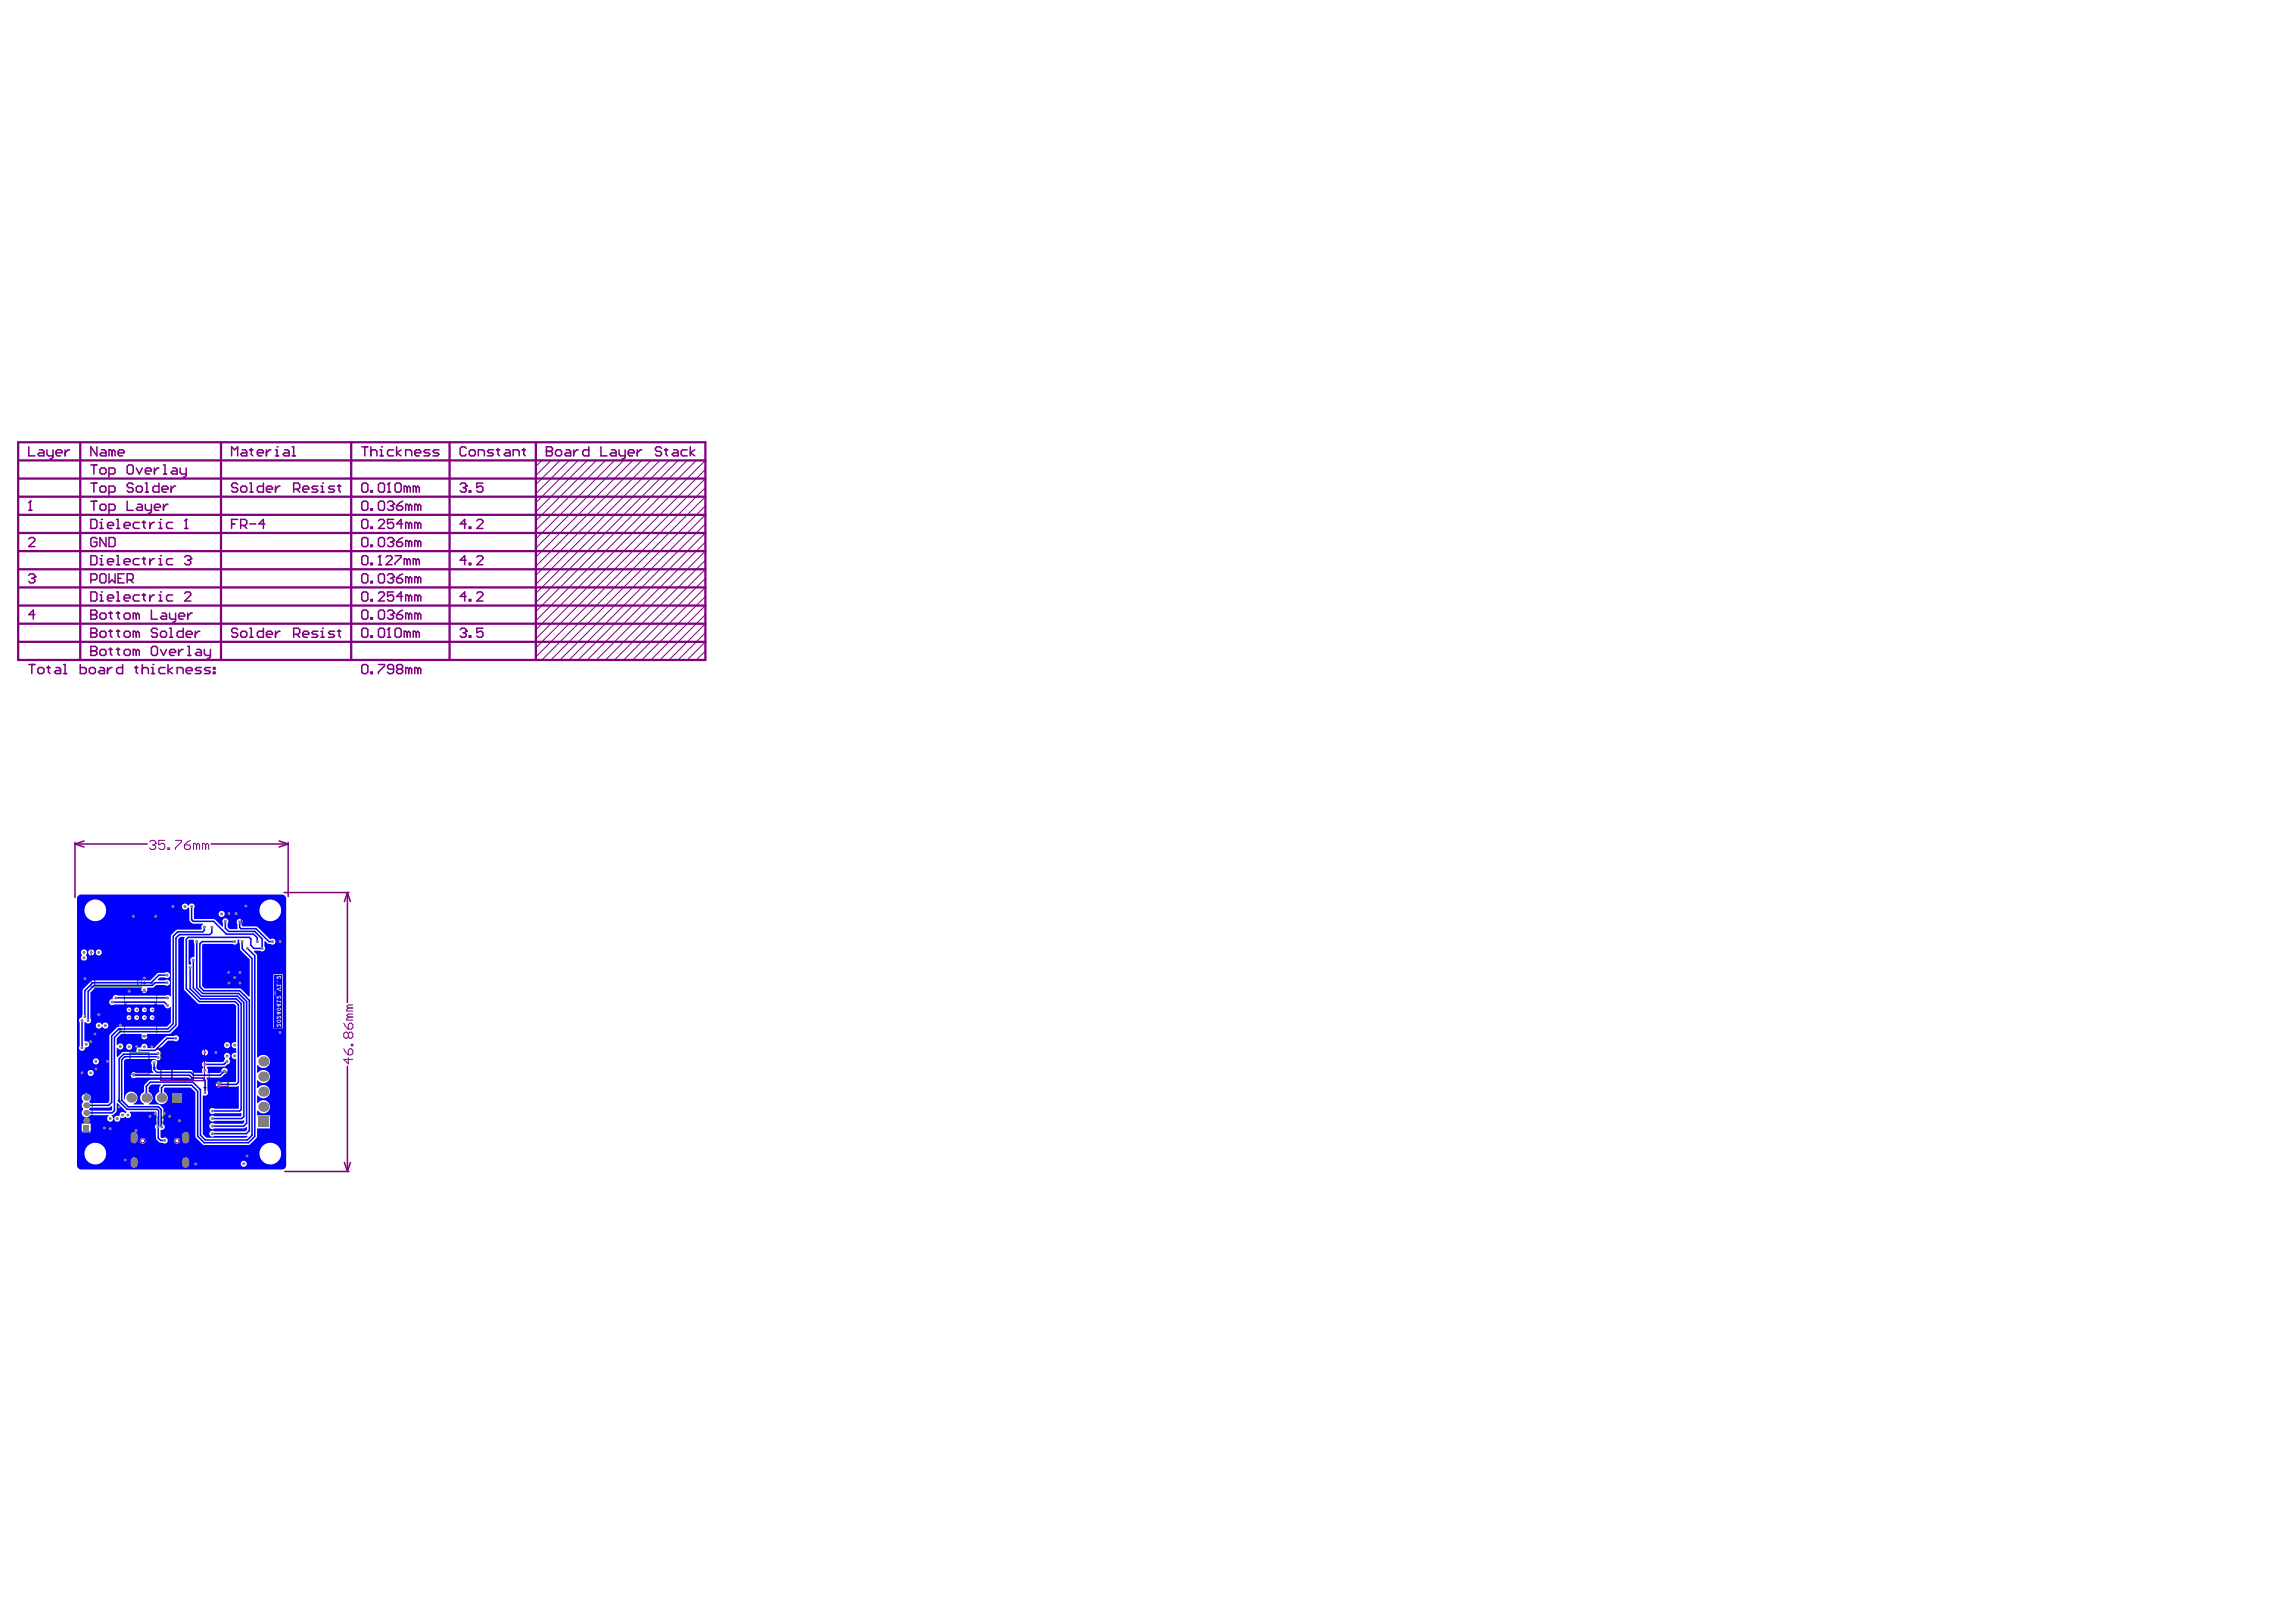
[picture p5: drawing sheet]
<svg xmlns="http://www.w3.org/2000/svg" width="297mm" height="210mm" viewBox="0 0 297 210" stroke-linecap="round" stroke-linejoin="round" font-family="sans-serif">
<path d="M20.8 135.6h5.6v4.3h-5.6z" fill="none" stroke="#000" stroke-width=".13"/>
<g fill="#008000">
<path d="M20.9 145.1h.4v.2h-.4z"/>
<path d="M20.9 144.6h.4v.2h-.4z"/>
<path d="M20 145.1h.4v.2h-.4z"/>
<path d="M20 144.6h.4v.2h-.4z"/>
<path d="M11 145.8h.3v.3h-.3z"/>
<path d="M11 144.8h.3v.4h-.3z"/>
<path d="M11 143.9h.3v.3h-.3z"/>
<path d="M11 142.9h.3v.3h-.3z"/>
<path d="M11 141.9h.3v.3h-.3z"/>
<path d="M22.6 145.4h.2v.4h-.2z"/>
<path d="M23.1 145.4h.2v.4h-.2z"/>
<circle cx="20.9" cy="144.5" r=".05"/>
<circle cx="20" cy="144.5" r=".05"/>
<circle cx="11.9" cy="146.5" r=".05"/>
<circle cx="23.3" cy="145.4" r=".05"/>
</g>
<g fill="none" stroke="#008000" stroke-width=".13">
<path d="M19.4 116.8h.8M19.8 116.4v.8M20.6 118.2h.3M20.8 118.1v.3M28.5 118.9h.3M28.7 118.8v.3M29.5 118.9h.3M29.6 118.7v.3M30.4 118.9h.3M30.5 118.7v.3M31.2 117.4h1.2v2.2h-1.2zM31.4 118.5h.8"/>
<path d="M31.8 118.1v.8M10.4 124.4h1.2v2.1h-1.2zM10.6 125.4h.8M11 125.1v.7M11.6 139.6h.3M11.7 139.4v.3M11.8 122h6.5v5.7h-6.5zM12.6 132h.3M12.6 133.5h.3M12.8 131.8v.3M12.8 133.3v.3M13 137.4h.3"/>
<path d="M13.2 137.2v.3M13.5 133.5h.3M13.6 133.3v.3M15.4 134.8h.3M15.4 133.3h.3M15.6 134.7v.3M15.6 133.2v.3M16.1 128.3h4.2v5.8h-4.2zM16.6 134.8h.3M16.7 134.7v.3M16.8 136.3h2.5v2.7h-2.5zM17.5 134.8h.3"/>
<path d="M17.7 137.6h.7M17.7 134.7v.3M18 137.3v.7M18.5 127.2h.3M18.5 134.8h.3M18.7 127.1v.3M18.7 134.7v.3M19.5 127.2h.3M19.5 134.8h.3M19.6 127.1v.3M19.6 134.7v.3M19.8 138.2h.3"/>
<path d="M19.9 138v.4M27.1 138.7h2.4v2.8h-2.4zM27.1 136.2h.3M27.3 136v.4M28.3 139.7v.8M29.2 136h.3M29.4 135.9v.3M30.2 136h.3M30.4 135.9v.3M10.4 141.6h1.5v4.9h-1.5zM12.7 146h.3M12.9 145.8v.3"/>
<path d="M14.1 145.4h.3M14.3 145.3v.3M15 145.4h.3M15.2 145.2v.3M15.2 149.4h.7M15.3 142.4h.3M15.4 142.3v.3M15.6 149v.8M17 145.1h.8M17.4 144.7v.8M20 144.5h.5v.8h-.5zM20.9 144.5h.5v.8h-.5z"/>
<path d="M22.5 145.4h.8v.4h-.8zM26.4 140.7h.3M26.5 140.6v.3M27.9 140.1h.8M31.8 150.3h.3M32 150.1v.3"/>
<circle cx="19.8" cy="116.8" r=".27"/>
<circle cx="20.8" cy="118.2" r=".1"/>
<circle cx="28.7" cy="118.9" r=".1"/>
<circle cx="29.6" cy="118.9" r=".1"/>
<circle cx="30.6" cy="118.9" r=".1"/>
<circle cx="11.7" cy="139.6" r=".1"/>
<circle cx="12.8" cy="132" r=".1"/>
<circle cx="12.8" cy="133.5" r=".1"/>
<circle cx="13.2" cy="137.4" r=".1"/>
<circle cx="13.6" cy="133.5" r=".1"/>
<circle cx="15.6" cy="134.8" r=".1"/>
<circle cx="15.6" cy="133.3" r=".1"/>
<circle cx="16.7" cy="134.8" r=".1"/>
<circle cx="17.7" cy="134.8" r=".1"/>
<circle cx="18" cy="137.6" r=".27"/>
<circle cx="18.7" cy="127.2" r=".1"/>
<circle cx="18.7" cy="134.8" r=".1"/>
<circle cx="19.6" cy="127.2" r=".1"/>
<circle cx="19.6" cy="134.8" r=".1"/>
<circle cx="19.9" cy="138.2" r=".1"/>
<circle cx="27.3" cy="136.2" r=".1"/>
<circle cx="29.4" cy="136" r=".1"/>
<circle cx="30.4" cy="136" r=".1"/>
<circle cx="12.9" cy="146" r=".1"/>
<circle cx="14.3" cy="145.4" r=".1"/>
<circle cx="15.2" cy="145.4" r=".1"/>
<circle cx="15.4" cy="142.4" r=".1"/>
<circle cx="15.6" cy="149.4" r=".27"/>
<circle cx="17.4" cy="145.1" r=".27"/>
<circle cx="26.5" cy="140.7" r=".1"/>
<circle cx="28.3" cy="140.1" r=".27"/>
<circle cx="32" cy="150.3" r=".1"/>
</g>
<path d="M31.3 117.7h1.1v1.7h-1.1zM10.4 124.6h1.1v1.7h-1.1zM12.3 122.2h5.5v5.3h-5.5zM16.3 129.7h3.8v3h-3.8zM16.9 137.1h2.3v1h-2.3zM27.2 139.6h2.3v1h-2.3z" fill="none" stroke="#800080" stroke-width=".13"/>
<circle cx="19.7" cy="128.2" r=".08" fill="none" stroke="#800080" stroke-width=".15"/>
<g fill="#008080">
<path d="M21.1 145.3h.1v.3h-.1z"/>
<path d="M21 145.4h.3v.1h-.3z"/>
<path d="M21.1 144.3h.1v.3h-.1z"/>
<path d="M20.2 145.3h.1v.3h-.1z"/>
<path d="M20.1 145.4h.3v.1h-.3z"/>
<path d="M20.2 144.3h.1v.3h-.1z"/>
<path d="M22.3 145.6h.3h-.3z"/>
<path d="M22.4 145.4h.1v.3h-.1z"/>
<path d="M23.3 145.5h.3v.1h-.3z"/>
</g>
<path d="M22.2 135.8h2.8v3.9h-2.8z" fill="none" stroke="#000" stroke-width=".13"/>
<circle cx="20.5" cy="135.7" r=".08" fill="none" stroke="#000" stroke-width=".15"/>
<g fill="none" stroke="#800080" stroke-width=".2">
<path d="M3.7 57.8v1.2h.8M5.1 58.2h.4l.2 .2v.6h-.6l-.2-.2 .2-.2h.6M6.1 58.2v.6l.2 .2h.6M6.9 58.2v1l-.2 .2h-.2M7.2 58.6h.8v-.2l-.2-.2h-.4l-.2 .2v.4l.2 .2h.4M8.4 58.2v.8M9 58.2h-.2l-.4 .4M12.5 57.8v1.2l-.7-1.2v1.2M13.1 58.2h.4l.2 .2v.6h-.6l-.2-.2 .2-.2h.6M14.5 58.4l-.2-.2h-.2v.8M14.5 58.4l.2-.2 .2 .2v.6M14.5 58.4v.6"/>
<path d="M15.3 58.6h.8v-.2l-.2-.2h-.4l-.2 .2v.4l.2 .2h.4M30 59v-1.2l.4 .4 .3-.4v1.2M31.3 58.2h.4l.2 .2v.6h-.6l-.2-.2 .2-.2h.6M32.3 58.2h.4M32.5 58v.8l.2 .2M33.3 58.6h.8v-.2l-.2-.2h-.4l-.2 .2v.4l.2 .2h.4M34.5 58.2v.8M35.1 58.2h-.2l-.4 .4M35.6 59h.4M35.6 58.2h.2v.8M35.8 57.8h.1M36.8 58.2h.4l.2 .2v.6h-.6l-.2-.2 .2-.2h.6"/>
<path d="M37.8 59h.4M37.8 57.8h.2v1.2M46.8 57.8h.8M47.2 57.8v1.2M48 58.4l.2-.2h.4l.2 .2v.6M48 57.8v1.2M49.2 59h.3M49.2 58.2h.2v.8M49.4 57.8h.1M50.9 58.2h-.6l-.2 .2v.4l.2 .2h.6M51.3 57.8v1.2M51.9 58.2l-.6 .4 .6 .4"/>
<path d="M52.5 59v-.8h.6l.2 .2v.6M53.7 58.6h.7v-.2l-.2-.2h-.3l-.2 .2v.4l.2 .2h.3M55.6 58.2h-.6l-.2 .2 .2 .2h.4l.2 .2-.2 .2h-.6M56.8 58.2h-.6l-.2 .2 .2 .2h.4l.2 .2-.2 .2h-.6M60.3 58l-.2-.2h-.4l-.2 .2v.8l.2 .2h.4l.2-.2M60.7 58.4l.2-.2h.4l.2 .2v.4l-.2 .2h-.4l-.2-.2zM61.9 59v-.8h.6l.2 .2v.6M63.8 58.2h-.5l-.2 .2 .2 .2h.3l.2 .2-.2 .2h-.5M64.2 58.2h.4M64.4 58v.8l.2 .2M65.4 58.2h.4l.2 .2v.6h-.6l-.2-.2 .2-.2h.6M66.4 59v-.8h.6l.2 .2v.6"/>
<path d="M67.6 58.2h.4M67.8 58v.8l.2 .2M70.7 58.4h.1M70.7 57.8h.6l.2 .2v.2l-.2 .2 .2 .2v.2l-.2 .2h-.6zM70.7 58.4h.6M71.9 58.4l.2-.2h.4l.2 .2v.4l-.2 .2h-.4l-.2-.2zM73.2 58.2h.4l.2 .2v.6h-.6l-.2-.2 .2-.2h.6M74.2 58.2v.8M74.8 58.2h-.2l-.4 .4M76.2 57.8v1.2h-.6l-.2-.2v-.4l.2-.2h.6M77.7 57.8v1.2h.8M79.1 58.2h.4l.2 .2v.6h-.6l-.2-.2 .2-.2h.6"/>
<path d="M80.1 58.2v.6l.2 .2h.6M80.9 58.2v1l-.2 .2h-.2M81.3 58.6h.8v-.2l-.2-.2h-.4l-.2 .2v.4l.2 .2h.4M82.4 58.2v.8M83 58.2h-.2l-.4 .4M85.6 58l-.2-.2h-.4l-.2 .2v.2l.2 .2h.4l.2 .2v.2l-.2 .2h-.4l-.2-.2M86 58.2h.4M86.2 58v.8l.2 .2M87.1 58.2h.4l.2 .2v.6h-.6l-.2-.2 .2-.2h.6M88.9 58.2h-.6l-.2 .2v.4l.2 .2h.6M89.3 57.8v1.2M89.9 58.2l-.6 .4 .6 .4"/>
<path d="M3.7 66h.4M3.7 69.8l.2-.2h.4l.2 .2v.2l-.8 .7h.8M3.7 74.5l.2-.2h.4l.2 .2v.1M3.9 64.9h.1M3.9 64.9v1.1M3.9 64.9l-.2 .2M4.1 74.8h.2M4.3 74.8l.2 .2v.2l-.2 .2h-.4l-.2-.2M4.5 74.6h.1M4.5 79.5h-.8l.6-.5v1.1M4.5 74.6l-.2 .2M11.8 79.5h.1"/>
<path d="M11.8 62.5h.7M11.8 67.2h.5l.2 .2v.8l-.2 .2h-.5zM11.8 71.9h.5l.2 .2v.8l-.2 .2h-.5zM11.8 76.6h.5l.2 .2v.8l-.2 .2h-.5zM11.8 64.9h.7M11.8 75h.5l.2-.2v-.3l-.2-.2h-.5v1.1M11.8 79h.5l.2 .1v.2l-.2 .2 .2 .2v.2l-.2 .2h-.5zM11.8 79.5h.5M11.8 60.2h.7M12.1 60.2v1.1M12.1 62.5v1.2M12.1 64.9v1.1"/>
<path d="M12.5 69.8l-.2-.2h-.4l-.1 .2v.7l.1 .2h.4l.2-.2v-.4h-.4M12.9 63.1l.2-.2h.4l.2 .2v.4l-.2 .2h-.4l-.2-.2zM12.9 68.4h.4M12.9 73.1h.4M12.9 77.8h.4M12.9 65.5l.2-.2h.4l.2 .2v.3l-.2 .2h-.4l-.2-.2zM12.9 67.6h.2v.8M12.9 72.3h.2v.8M12.9 74.5l.2-.2h.4l.2 .2v.7l-.2 .2h-.4l-.2-.2zM12.9 77h.2v.8M12.9 79.5l.2-.2h.4l.2 .2v.4l-.2 .2h-.4l-.2-.2zM12.9 60.8l.2-.2h.4l.2 .2v.3l-.2 .2h-.4l-.2-.2z"/>
<path d="M13.1 67.2h.1M13.1 71.9h.1M13.1 76.6h.1M13.7 69.6v1.1l-.8-1.1v1.1M13.9 68h.8v-.2l-.2-.2h-.4l-.2 .2v.4l.2 .2h.4M13.9 72.7h.8v-.2l-.2-.2h-.4l-.2 .2v.4l.2 .2h.4M13.9 77.4h.8v-.2l-.2-.2h-.4l-.2 .2v.4l.2 .2h.4M14.1 63.7h.6l.2-.2v-.4l-.2-.2h-.6v1.2M14.1 66h.6l.2-.2v-.3l-.2-.2h-.6v1.1M14.1 69.6h.6l.2 .2v.7l-.2 .2h-.6zM14.1 79.3h.4M14.1 61.3h.6l.2-.2v-.3l-.2-.2h-.6v1.1"/>
<path d="M14.1 74.3v1.1l.4-.4 .4 .4v-1.1M14.3 79.1v.8l.2 .2M15.1 68.4h.4M15.1 67.2h.2v1.2M15.1 73.1h.4M15.1 71.9h.2v1.2M15.1 77.8h.4M15.1 76.6h.2v1.2M15.1 79.3h.4M15.3 74.8h.4M15.3 79.1v.8l.2 .2M16.1 68h.7v-.2l-.2-.2h-.3l-.2 .2v.4l.2 .2h.3"/>
<path d="M16.1 72.7h.7v-.2l-.2-.2h-.3l-.2 .2v.4l.2 .2h.3M16.1 77.4h.7v-.2l-.2-.2h-.3l-.2 .2v.4l.2 .2h.3M16.1 74.3h-.8v1.1h.8M16.1 79.5l.2-.2h.3l.2 .2v.4l-.2 .2h-.3l-.2-.2zM16.5 64.9v1.1h.7M16.5 75h.5l.2-.2v-.3l-.2-.2h-.5v1.1M16.5 60.4l.1-.2h.4l.2 .2v.7l-.2 .2h-.4l-.1-.2zM16.8 75l.4 .4M17.2 62.7l-.2-.2h-.4l-.1 .2v.2l.1 .2h.4l.2 .2v.2l-.2 .2h-.4l-.1-.2M17.6 63.1l.2-.2h.4l.2 .2v.4l-.2 .2h-.4l-.2-.2zM17.6 79.5v.6M17.6 79.5l-.2-.2h-.2v.8"/>
<path d="M17.6 60.6l.4 .7 .4-.7M17.6 79.5l.2-.2 .2 .2v.6M17.8 65.3h.4l.2 .2v.5h-.6l-.2-.2 .2-.2h.6M18 67.6h-.6l-.2 .2v.4l.2 .2h.6M18 72.3h-.6l-.2 .2v.4l.2 .2h.6M18 77h-.6l-.2 .2v.4l.2 .2h.6M18.4 67.6h.4M18.4 72.3h.4M18.4 77h.4M18.6 67.4v.8l.2 .2M18.6 72.1v.8l.2 .2M18.6 76.8v.8l.2 .2"/>
<path d="M18.8 62.5h.2v1.2M18.8 63.7h.4M18.8 65.3v.5l.2 .2h.6M18.8 61h.8v-.2l-.2-.2h-.4l-.2 .2v.3l.2 .2h.4M19.4 67.6v.8M19.4 72.3v.8M19.4 77v.8M19.6 79v1.1h.8M19.6 65.3v.9l-.2 .2h-.2M20 65.6h.8v-.1l-.2-.2h-.4l-.2 .2v.3l.2 .2h.4M20 67.6h-.2l-.4 .4M20 72.3h-.2l-.4 .4"/>
<path d="M20 77h-.2l-.4 .4M20 60.6v.7M20.6 62.5v1.2h-.6l-.2-.2v-.4l.2-.2h.6M20.6 68.4h.4M20.6 73.1h.4M20.6 77.8h.4M20.6 67.6h.2v.8M20.6 72.3h.2v.8M20.6 77h.2v.8M20.6 60.6h-.2l-.4 .4M20.8 67.2h.1M20.8 71.9h.1"/>
<path d="M20.8 76.6h.1M21 79.3h.3l.2 .2v.6h-.5l-.2-.2 .2-.2h.5M21 63.3h.7v-.2l-.2-.2h-.3l-.2 .2v.4l.2 .2h.3M21.2 60.2h.1v1.1M21.2 61.3h.3M21.2 65.3v.7M21.7 65.3h-.2l-.3 .3M21.9 79.3v.6l.2 .2h.6M22.1 62.9v.8M22.3 60.6h.4l.2 .2v.5h-.6l-.2-.2 .2-.1h.6M22.3 67.6h-.6l-.2 .2v.4l.2 .2h.6M22.3 72.3h-.6l-.2 .2v.4l.2 .2h.6"/>
<path d="M22.3 77h-.6l-.2 .2v.4l.2 .2h.6M22.7 62.9h-.2l-.4 .4M22.7 79.3v1l-.2 .2h-.2M23.1 79.7h.8v-.2l-.2-.2h-.4l-.2 .2v.4l.2 .2h.4M23.3 60.6v.5l.2 .2h.6M23.9 76.8l.2-.2h.4l.2 .2v.2l-.8 .8h.8M23.9 68.4h.4M23.9 72.1l.2-.2h.4l.2 .2v.2M24.1 67.2h.1M24.1 60.6v.9l-.2 .2h-.2M24.1 67.2v1.2M24.1 67.2l-.2 .2"/>
<path d="M24.3 72.5h.2M24.3 79.3v.8M24.5 72.5l.2 .2v.2l-.2 .2h-.4l-.2-.2M24.7 72.3h.1M24.7 72.3l-.2 .2M24.9 79.3h-.2l-.4 .4M30 67.8h.4M30.7 62.7l-.1-.2h-.4l-.2 .2v.2l.2 .2h.4l.1 .2v.2l-.1 .2h-.4l-.2-.2M30.7 67.2h-.7v1.2M31.1 68h.6l.2-.2v-.4l-.2-.2h-.6v1.2M31.1 63.1l.2-.2h.4l.2 .2v.4l-.2 .2h-.4l-.2-.2zM31.5 68l.4 .4"/>
<path d="M32.3 62.5h.2v1.2M32.3 63.7h.4M32.3 67.8h.8M34.1 62.5v1.2h-.6l-.2-.2v-.4l.2-.2h.6M34.3 67.8h-.8l.6-.6v1.2M34.5 63.3h.8v-.2l-.2-.2h-.4l-.2 .2v.4l.2 .2h.4M35.6 62.9v.8M36.2 62.9h-.2l-.4 .4M38 63.3h.6l.2-.2v-.4l-.2-.2h-.6v1.2M38.4 63.3l.4 .4M39.2 63.3h.8v-.2l-.2-.2h-.4l-.2 .2v.4l.2 .2h.4M41.1 62.9h-.6l-.2 .2 .2 .2h.4l.2 .2-.2 .2h-.6"/>
<path d="M41.5 63.7h.4M41.5 62.9h.2v.8M41.7 62.5h.1M43.3 62.9h-.6l-.2 .2 .2 .2h.4l.2 .2-.2 .2h-.6M43.7 62.9h.4M43.9 62.7v.8l.2 .2M46.8 62.7l.2-.2h.4l.2 .2v.8l-.2 .2h-.4l-.2-.2zM46.8 79.1l.2-.1h.4l.2 .1v.8l-.2 .2h-.4l-.2-.2zM46.8 67.4l.2-.2h.4l.2 .2v.8l-.2 .2h-.4l-.2-.2zM46.8 72.1l.2-.2h.4l.2 .2v.8l-.2 .2h-.4l-.2-.2zM46.8 76.8l.2-.2h.4l.2 .2v.8l-.2 .2h-.4l-.2-.2zM46.8 65.1l.2-.2h.4l.2 .2v.7l-.2 .2h-.4l-.2-.2z"/>
<path d="M46.8 69.8l.2-.2h.4l.2 .2v.7l-.2 .2h-.4l-.2-.2zM46.8 74.5l.2-.2h.4l.2 .2v.7l-.2 .2h-.4l-.2-.2zM48 63.5h.2v.2h-.2zM48 68.2h.2v.2h-.2zM48 72.9h.2v.2h-.2zM48 77.6h.2v.2h-.2zM48 65.8h.2v.2h-.2zM48 70.5h.2v.2h-.2zM48 75.2h.2v.2h-.2zM48 79.9h.2v.2h-.2zM49 79.1l.2-.1h.3l.2 .1v.8l-.2 .2h-.3l-.2-.2zM49 62.7l.2-.2h.3l.2 .2v.8l-.2 .2h-.3l-.2-.2z"/>
<path d="M49 67.4l.2-.2h.3l.2 .2v.2l-.7 .8h.7M49 73.1h.4M49 76.8l.2-.2h.3l.2 .2v.2l-.7 .8h.7M49 69.8l.2-.2h.3l.2 .2v.7l-.2 .2h-.3l-.2-.2zM49 65.1l.2-.2h.3l.2 .2v.7l-.2 .2h-.3l-.2-.2zM49 74.5l.2-.2h.3l.2 .2v.7l-.2 .2h-.3l-.2-.2zM49.2 71.9h.1M49.2 71.9v1.2M49.2 71.9l-.2 .2M49.9 72.1l.2-.2h.4l.2 .2v.2l-.8 .8h.8M50.1 63.7h.4M50.1 65.1l.2-.2h.4l.2 .2v.2"/>
<path d="M50.1 69.8l.2-.2h.4l.2 .2v.2M50.1 74.5l.2-.2h.4l.2 .2v.1M50.1 79.1l.2-.1h.4l.2 .1v.2M50.3 62.5h.1M50.3 62.5v1.2M50.3 62.5l-.2 .2M50.5 65.5h.2M50.5 70.1h.2M50.5 74.8h.2M50.5 79.5h.2M50.7 65.5l.2 .1v.2l-.2 .2h-.4l-.2-.2M50.7 70.1l.2 .2v.2l-.2 .2h-.4l-.2-.2"/>
<path d="M50.7 74.8l.2 .2v.2l-.2 .2h-.4l-.2-.2M50.7 79.5l.2 .2v.2l-.2 .2h-.4l-.2-.2M50.9 65.3h.1M50.9 70h.1M50.9 74.6h.1M50.9 79.3h.1M50.9 79.3l-.2 .2M50.9 67.2h-.8v.6l.4-.2h.2l.2 .2v.4l-.2 .2h-.4l-.2-.2M50.9 76.6h-.8v.6l.6-.2 .2 .2v.4l-.2 .2h-.4l-.2-.2M50.9 65.3l-.2 .2M50.9 70l-.2 .1M50.9 74.6l-.2 .2"/>
<path d="M51.1 62.7l.2-.2h.4l.2 .2v.8l-.2 .2h-.4l-.2-.2zM51.1 71.9h.8v.2l-.8 .8v.2M51.3 74.8h.6l.2 .2v.2l-.2 .2h-.4l-.2-.2zM51.3 79.5h.6l.2 .2v.2l-.2 .2h-.4l-.2-.2zM51.3 70.1h.6l.2 .2v.2l-.2 .2h-.4l-.2-.2zM51.3 65.5h.6l.2 .1v.2l-.2 .2h-.4l-.2-.2zM52.1 67.8h-.8l.6-.6v1.2M52.1 77.2h-.8l.6-.6v1.2M52.1 64.9l-.4 .2-.4 .4M52.1 69.6l-.4 .2-.4 .3M52.1 74.3l-.4 .2-.4 .3M52.1 79l-.4 .1-.4 .4"/>
<path d="M52.7 63.1l-.2-.2h-.2v.8M52.7 72.5l-.2-.2h-.2v.8M52.7 63.1v.6M52.7 72.5v.6M52.7 63.1l.2-.2 .2 .2v.6M52.7 72.5l.2-.2 .2 .2v.6M52.9 77.2l.2-.2 .2 .2v.6M52.9 67.8l.2-.2 .2 .2v.6M52.9 70.1l.2-.1 .2 .1v.6M52.9 65.5l-.2-.2h-.2v.7M52.9 67.8l-.2-.2h-.2v.8M52.9 70.1l-.2-.1h-.2v.7"/>
<path d="M52.9 74.8l-.2-.2h-.2v.8M52.9 77.2l-.2-.2h-.2v.8M52.9 79.5l-.2-.2h-.2v.8M52.9 65.5v.5M52.9 67.8v.6M52.9 70.1v.6M52.9 74.8v.6M52.9 77.2v.6M52.9 79.5v.6M52.9 65.5l.2-.2 .2 .2v.5M52.9 74.8l.2-.2 .2 .2v.6M52.9 79.5l.2-.2 .2 .2v.6"/>
<path d="M53.9 63.1l-.2-.2h-.2v.8M53.9 72.5l-.2-.2h-.2v.8M53.9 63.1v.6M53.9 72.5v.6M53.9 63.1l.2-.2 .1 .2v.6M53.9 72.5l.2-.2 .1 .2v.6M54.1 70.1l.1-.1 .2 .1v.6M54.1 65.5l-.2-.2h-.2v.7M54.1 67.8l-.2-.2h-.2v.8M54.1 70.1l-.2-.1h-.2v.7M54.1 74.8l-.2-.2h-.2v.8M54.1 77.2l-.2-.2h-.2v.8"/>
<path d="M54.1 79.5l-.2-.2h-.2v.8M54.1 65.5v.5M54.1 67.8v.6M54.1 70.1v.6M54.1 74.8v.6M54.1 77.2v.6M54.1 79.5v.6M54.1 65.5l.1-.2 .2 .2v.5M54.1 67.8l.1-.2 .2 .2v.6M54.1 74.8l.1-.2 .2 .2v.6M54.1 77.2l.1-.2 .2 .2v.6M54.1 79.5l.1-.2 .2 .2v.6"/>
<path d="M59.5 62.7l.2-.2h.4l.2 .2v.2M59.9 63.1h.2M60.1 63.1l.2 .2v.2l-.2 .2h-.4l-.2-.2M60.3 62.9h.1M60.3 62.9l-.2 .2M60.3 67.8h-.8l.6-.6v1.2M60.3 72.5h-.8l.6-.6v1.2M60.3 77.2h-.8l.6-.6v1.2M60.7 63.5h.2v.2h-.2zM60.7 68.2h.2v.2h-.2zM60.7 72.9h.2v.2h-.2zM60.7 77.6h.2v.2h-.2z"/>
<path d="M61.7 72.1l.2-.2h.4l.2 .2v.2l-.8 .8h.8M61.7 67.4l.2-.2h.4l.2 .2v.2l-.8 .8h.8M61.7 76.8l.2-.2h.4l.2 .2v.2l-.8 .8h.8M62.5 62.5h-.8v.6l.4-.2h.2l.2 .2v.4l-.2 .2h-.4l-.2-.2M3.7 86h.8M4.1 86v1.2M4.9 86.6l.2-.2h.4l.2 .2v.4l-.2 .2h-.4l-.2-.2zM6.1 86.4h.4M6.3 86.2v.8l.2 .2M7.2 86.4h.4l.2 .2v.6h-.6l-.1-.2 .1-.2h.6M8.2 86h.2v1.2M8.2 87.2h.4"/>
<path d="M10.4 86v1.2h.6l.2-.2v-.4l-.2-.2h-.6M11.6 86.6l.2-.2h.3l.2 .2v.4l-.2 .2h-.3l-.2-.2zM11.8 81.9h.1M11.8 84.2h.1M11.8 83.6h.5l.2 .2v.2l-.2 .2 .2 .2v.2l-.2 .2h-.5zM11.8 81.3h.5l.2 .2v.2l-.2 .2 .2 .2v.2l-.2 .2h-.5zM11.8 81.9h.5M11.8 84.2h.5M12.9 86.4h.4l.2 .2v.6h-.6l-.2-.2 .2-.2h.6M12.9 81.9l.2-.2h.4l.2 .2v.4l-.2 .2h-.4l-.2-.2zM12.9 84.2l.2-.2h.4l.2 .2v.4l-.2 .2h-.4l-.2-.2zM13.9 86.4v.8"/>
<path d="M14.1 81.7h.4M14.1 84h.4M14.3 81.5v.8l.2 .2M14.3 83.8v.8l.2 .2M14.5 86.4h-.2l-.4 .4M15.1 81.7h.4M15.1 84h.4M15.3 83.8v.8l.2 .2M15.3 81.5v.8l.2 .2M15.9 86v1.2h-.6l-.2-.2v-.4l.2-.2h.6M16.1 81.9l.2-.2h.3l.2 .2v.4l-.2 .2h-.3l-.2-.2zM16.1 84.2l.2-.2h.3l.2 .2v.4l-.2 .2h-.3l-.2-.2z"/>
<path d="M17.4 86.4h.4M17.6 86.2v.8l.2 .2M17.6 81.9v.6M17.6 84.2v.6M17.6 81.9l-.2-.2h-.2v.8M17.6 84.2l.2-.2 .2 .2v.6M17.6 84.2l-.2-.2h-.2v.8M17.6 81.9l.2-.2 .2 .2v.6M18.4 86.6l.2-.2h.4l.2 .2v.6M18.4 86v1.2M19.6 87.2h.4M19.6 86.4h.2v.8"/>
<path d="M19.6 83.8l.2-.2h.4l.2 .2v.8l-.2 .2h-.4l-.2-.2zM19.8 86h.1M20.4 81.5l-.2-.2h-.4l-.2 .2v.2l.2 .2h.4l.2 .2v.2l-.2 .2h-.4l-.2-.2M20.8 81.9l.2-.2h.3l.2 .2v.4l-.2 .2h-.3l-.2-.2zM20.8 84l.4 .8 .3-.8M21.3 86.4h-.5l-.2 .2v.4l.2 .2h.5M21.7 86v1.2M21.9 81.3h.2v1.2M21.9 82.5h.4M21.9 84.4h.8v-.2l-.2-.2h-.4l-.2 .2v.4l.2 .2h.4M22.3 86.4l-.6 .4 .6 .4M22.9 87.2v-.8h.6l.2 .2v.6"/>
<path d="M23.1 84v.8M23.7 81.3v1.2h-.6l-.2-.2v-.4l.2-.2h.6M23.7 84h-.2l-.4 .4M24.1 86.8h.8v-.2l-.2-.2h-.4l-.2 .2v.4l.2 .2h.4M24.1 82.1h.8v-.2l-.2-.2h-.4l-.2 .2v.4l.2 .2h.4M24.3 84.8h.4M24.3 83.6h.2v1.2M25.3 81.7v.8M25.5 84h.4l.1 .2v.6h-.5l-.2-.2 .2-.2h.5M25.9 81.7h-.2l-.4 .4M26 86.4h-.5l-.2 .2 .2 .2h.4l.1 .2-.1 .2h-.6M26.4 84v.6l.2 .2h.6"/>
<path d="M27.2 86.4h-.6l-.2 .2 .2 .2h.4l.2 .2-.2 .2h-.6M27.2 84v1l-.2 .2h-.2M27.6 87h.2v.2h-.2zM27.6 86.4h.2v.2h-.2zM30.7 81.5l-.1-.2h-.4l-.2 .2v.2l.2 .2h.4l.1 .2v.2l-.1 .2h-.4l-.2-.2M31.1 81.9l.2-.2h.4l.2 .2v.4l-.2 .2h-.4l-.2-.2zM32.3 81.3h.2v1.2M32.3 82.5h.4M34.1 81.3v1.2h-.6l-.2-.2v-.4l.2-.2h.6M34.5 82.1h.8v-.2l-.2-.2h-.4l-.2 .2v.4l.2 .2h.4M35.6 81.7v.8M36.2 81.7h-.2l-.4 .4"/>
<path d="M38 82.1h.6l.2-.2v-.4l-.2-.2h-.6v1.2M38.4 82.1l.4 .4M39.2 82.1h.8v-.2l-.2-.2h-.4l-.2 .2v.4l.2 .2h.4M41.1 81.7h-.6l-.2 .2 .2 .2h.4l.2 .2-.2 .2h-.6M41.5 82.5h.4M41.5 81.7h.2v.8M41.7 81.3h.1M43.3 81.7h-.6l-.2 .2 .2 .2h.4l.2 .2-.2 .2h-.6M43.7 81.7h.4M43.9 81.5v.8l.2 .2M46.8 86.2l.2-.2h.4l.2 .2v.8l-.2 .2h-.4l-.2-.2zM46.8 81.5l.2-.2h.4l.2 .2v.8l-.2 .2h-.4l-.2-.2z"/>
<path d="M48 87h.2v.2h-.2zM48 82.3h.2v.2h-.2zM49 86h.7v.2l-.7 .8v.2M49 81.5l.2-.2h.3l.2 .2v.8l-.2 .2h-.3l-.2-.2zM50.1 82.5h.4M50.3 81.3h.1M50.3 81.3v1.2M50.3 81.3l-.2 .2M50.9 86.6h-.6l-.2-.2v-.2l.2-.2h.4l.2 .2v.8l-.2 .2h-.4l-.2-.2M51.1 81.5l.2-.2h.4l.2 .2v.8l-.2 .2h-.4l-.2-.2zM51.5 86.6l-.2-.2v-.2l.2-.2h.4l.2 .2v.2l-.2 .2M51.5 86.6l-.2 .2v.2l.2 .2h.4l.2-.2v-.2l-.2-.2"/>
<path d="M51.5 86.6h.4M52.7 81.9l-.2-.2h-.2v.8M52.7 81.9v.6M52.7 81.9l.2-.2 .2 .2v.6M52.9 86.6l-.2-.2h-.2v.8M52.9 86.6l.2-.2 .2 .2v.6M52.9 86.6v.6M53.9 81.9l-.2-.2h-.2v.8M53.9 81.9v.6M53.9 81.9l.2-.2 .1 .2v.6M54.1 86.6l-.2-.2h-.2v.8M54.1 86.6v.6"/>
<path d="M54.1 86.6l.1-.2 .2 .2v.6M59.5 81.5l.2-.2h.4l.2 .2v.2M59.9 81.9h.2M60.1 81.9l.2 .2v.2l-.2 .2h-.4l-.2-.2M60.3 81.7h.1M60.3 81.7l-.2 .2M60.7 82.3h.2v.2h-.2zM62.5 81.3h-.8v.6l.4-.2h.2l.2 .2v.4l-.2 .2h-.4l-.2-.2M9.7 109.2l1.2 .4M9.7 109.2h9.3M9.7 109v7.1M10.9 108.8l-1.2 .4"/>
<path d="M27.3 109.2h10M36.1 108.8l1.2 .4M36.8 115.5h8.3M37.3 109.2l-1.2 .4M37.3 109v7M44.9 115.5l.4 1.2M44.9 115.5l-.3 1.2M44.9 115.5v14.2M44.9 138v13.6M36.8 151.6h8.3M44.6 150.4l.3 1.2M45.3 150.4l-.4 1.2"/>
</g>
<g fill="none" stroke="#800080" stroke-width=".29">
<path d="M2.4 57.2h88.9v28.2h-88.9zM2.4 59.6h88.9M10.4 57.2v28.2M28.6 57.2v28.2M45.4 57.2v28.2M58.2 57.2v28.2M69.3 57.2v28.2M2.4 61.9h88.9M2.4 64.3h88.9M2.4 66.6h88.9M2.4 69h88.9M2.4 71.3h88.9"/>
<path d="M2.4 73.7h88.9M2.4 76h88.9M2.4 78.4h88.9M2.4 80.7h88.9M2.4 83.1h88.9"/>
</g>
<g fill="none" stroke="#800080" stroke-width=".13">
<path d="M70.1 59.6l-.8 .8M71.3 59.6l-2 1.9M72.5 59.6l-3.2 3.1M73.6 59.6l-4.3 4.3M74.8 59.6l-5.5 5.5M76 59.6l-6.7 6.6M77.2 59.6l-7.9 7.8M78.3 59.6l-9 9M79.5 59.6l-10.2 10.1M80.7 59.6l-11.4 11.3M81.9 59.6l-12.6 12.5M83 59.6l-13.7 13.7"/>
<path d="M84.2 59.6l-14.9 14.8M85.4 59.6l-16.1 16M86.6 59.6l-17.3 17.2M87.7 59.6l-18.4 18.4M88.9 59.6l-19.6 19.5M90.1 59.6l-20.8 20.7M91.3 59.6l-22 21.9M91.3 60.8l-22 21.9M91.3 61.9l-22 21.9M91.3 63.1l-22 21.9M91.3 64.3l-21.2 21.1M91.3 65.5l-20 19.9"/>
<path d="M91.3 66.6l-18.8 18.8M91.3 67.8l-17.7 17.6M91.3 69l-16.5 16.4M91.3 70.1l-15.3 15.3M91.3 71.3l-14.1 14.1M91.3 72.5l-13 12.9M91.3 73.7l-11.8 11.7M91.3 74.8l-10.6 10.6M91.3 76l-9.4 9.4M91.3 77.2l-8.3 8.2M91.3 78.4l-7.1 7M91.3 79.5l-5.9 5.9"/>
<path d="M91.3 80.7l-4.7 4.7M91.3 81.9l-3.6 3.5M91.3 83.1l-2.4 2.3M91.3 84.2l-1.2 1.2M19.4 108.9l.2-.1h.3l.2 .1v.2M19.8 109.3h.1M19.9 109.3l.2 .2v.2l-.2 .2h-.3l-.2-.2M20.1 109.1h.1M20.1 109.1l-.2 .2M21.3 108.8h-.8v.5l.4-.2h.2l.2 .2v.4l-.2 .2h-.4l-.2-.2M21.7 109.7h.2v.2h-.2zM22.7 108.8h.8v.1l-.8 .8v.2"/>
<path d="M23.9 109.3h.6l.1 .2v.2l-.1 .2h-.4l-.2-.2zM24.6 108.8l-.3 .1-.4 .4M25.4 109.3l-.2-.2h-.2v.8M25.4 109.3v.6M25.4 109.3l.2-.2 .2 .2v.6M26.6 109.3l-.2-.2h-.2v.8M26.6 109.3v.6M26.6 109.3l.2-.2 .2 .2v.6M44.5 135.7l.2 .4 .4 .4M44.5 132.4l.2 .4 .4 .4M45.1 130.4l-.2 .2v.2h.7M45.1 136.9v.8l-.6-.6h1.1"/>
<path d="M45.1 132.6l.2-.2h.2l.1 .2v.4l-.1 .2h-.4zM45.1 133.8v.4M45.1 135.9l.2-.2h.2l.1 .2v.4l-.1 .2h-.4zM45.1 133.8l.2-.2h.2l.1 .2v.4l-.1 .2h-.2l-.2-.2M45.1 133.8l-.2-.2h-.2l-.2 .2v.4l.2 .2h.2l.2-.2M45.1 131.6l-.2 .2v.2h.7M45.1 131.6h.5M45.1 130.4h.5M45.5 135.1h.1v.2h-.1zM45.6 131.2h-.5l-.2 .2 .2 .2M45.6 130.1h-.5l-.2 .1 .2 .2"/>
<circle cx="18.5" cy="147.6" r=".27"/>
<circle cx="22.9" cy="147.6" r=".27"/>
</g>
<g fill="#00f">
<path d="M16 137.3l.3-.2h3.8v.1a.39 .39 0 0 0-.5 .1 .39 .39 0 0 0 0 .5v.6l.3 .4h-.1h-2.2a.4 .4 0 0 0-.6 .1 .4 .4 0 0 0 0 .5 .4 .4 0 0 0 .6 0h6.8l.2 .2-.1 .1-5.2 .1-.6 .6-.1 .9a.82 .82 0 0 0-.5 .8 .82 .82 0 0 0 .5 .7v.1h-1.3v-.1a.82 .82 0 0 0 .5-1 .82 .82 0 0 0-1-.5 .82 .82 0 0 0-.6 .9h-.2z"/>
<path d="M26.2 122.3l.1-.1h3.8a.39 .39 0 0 0 .5 0 .39 .39 0 0 0 .1-.5l.1-.1 .2 .1 .1 1.2 1.2 1.3v4.8h-.1l-1.1-1.1h-4.6l-.3-.3z"/>
<path d="M11.7 143.3h2.4l.3-.2 .1 .1v.4l-.1 .1h-2.7l-.2-.2z"/>
<path d="M24.4 121.7l.1-.1h.5l.1 .1 .1 2.1a.44 .44 0 0 0-.5 .2 .44 .44 0 0 0 0 .5v.3h-.3z"/>
<path d="M10.1 115.9l.3-.1h26.1a.54 .54 0 0 1 .5 .5v34.4a.56 .56 0 0 1-.5 .6l-26 .1-.3-.1-.2-.2-.1-34.8zM23.6 117.1a.4 .4 0 0 0 .2 .6 .4 .4 0 0 0 .5-.3h.1l.1 .2v1.4l.1 .2 .3 .3h1.3v.1a.4 .4 0 0 0-.1 .6v.1h-3.2l-.8 .7v7.9h-.1a.39 .39 0 0 0-.6-.1h-6.2a.4 .4 0 0 0-.4 0 .4 .4 0 0 0-.2 .4l-.2 .1a.4 .4 0 0 0-.2 .6 .4 .4 0 0 0 .6 .1h6.3l.2 .1a.39 .39 0 0 0 .3 .4 .39 .39 0 0 0 .4-.2h.1v2.1l-.5 .5h-6.2h-.3l-.9 1v.2v8.4l-.3 .2h-2.2l-.1-.2a.59 .59 0 0 0-.1-.9 .59 .59 0 0 0-.8 .1 .59 .59 0 0 0 .1 .9 .66 .66 0 0 0 0 .9 .59 .59 0 0 0 0 .9 .59 .59 0 0 0 .9-.1h2.3l.1 .1a.4 .4 0 0 0-.2 .6 .4 .4 0 0 0 .7 0 .4 .4 0 0 0-.2-.6l.7-.6v-1l.1-.1 1.2 1.1v.1l-.3 .1a.39 .39 0 0 0-.4-.1 .39 .39 0 0 0-.2 .5h-.1a.4 .4 0 0 0-.6 .2 .4 .4 0 0 0 .3 .6 .4 .4 0 0 0 .4-.5l.1-.1a.44 .44 0 0 0 .6-.1 .41 .41 0 0 0 .6 .1 .41 .41 0 0 0 0-.6v-.1h3.4v1.6a.39 .39 0 0 0 0 .6v1.3l.5 .5h.4a.4 .4 0 0 0 .5-.1 .4 .4 0 0 0 0-.5 .4 .4 0 0 0-.5 0h-.2l-.1-.2v-.8v-.1a.4 .4 0 0 0 .5-.2 .4 .4 0 0 0-.2-.5v-1.9v-.2l-.5-.4-1.3-.1-.1-.1a.82 .82 0 0 0 .6-.7 .82 .82 0 0 0-.6-.8v-.6l.4-.4h1.2v.1l-.2 .4v.5a.82 .82 0 0 0-.4 1.3 .82 .82 0 0 0 1.3 0 .82 .82 0 0 0-.3-1.3v-.4l.2-.2h3.3l.6 .7v5.6l.1 .3 .8 .8 .2 .1h5.9l.9-1 .1-1.2h1.6v-1.7h-1.6v-.6h.1a.86 .86 0 0 0 1.2 .2 .86 .86 0 0 0 0-1.3 .86 .86 0 0 0-1.2 .2l-.1-.1v-.9h.1a.86 .86 0 0 0 1.3 .1 .86 .86 0 0 0-.1-1.3 .86 .86 0 0 0-1.2 .2h-.1v-1h.1a.86 .86 0 0 0 1.3 .1 .86 .86 0 0 0-.1-1.2 .86 .86 0 0 0-1.2 .1h-.1v-.9h.1a.86 .86 0 0 0 1.3 .1 .86 .86 0 0 0-.1-1.3 .86 .86 0 0 0-1.2 .2h-.1v-13.2l-.5-.6 .1-.1h.8a.39 .39 0 0 0 .5 0 .39 .39 0 0 0 0-.5v-.7h.1l.4 .3 .3 .1a.41 .41 0 0 0 .6-.1 .41 .41 0 0 0-.1-.6 .41 .41 0 0 0-.6 .1l-1.7-1.7h-1.9v-.4a.4 .4 0 0 0 0-.5 .4 .4 0 0 0-.6 0 .4 .4 0 0 0 0 .6v.6h-1l-.2-.2v-.5a.4 .4 0 0 0-.1-.6 .4 .4 0 0 0-.5 .1 .4 .4 0 0 0 0 .5v.4h-.1l-1-.9-2.7-.1v-1.3a.4 .4 0 0 0-.1-.6 .4 .4 0 0 0-.6 .2l-.1-.1a.4 .4 0 0 0-.7 0zM28.3 118.3a.4 .4 0 0 0 .8 0 .4 .4 0 0 0-.8 0zM10.9 117.8a1.41 1.41 0 0 0 2.8 0 1.41 1.41 0 0 0-2.8 0zM33.6 117.8a1.41 1.41 0 0 0 2.8 0 1.41 1.41 0 0 0-2.8 0zM12.4 123.3a.4 .4 0 0 0 .8 0 .4 .4 0 0 0-.8 0zM11.4 123.3a.4 .4 0 0 0 .8 0 .4 .4 0 0 0-.8 0zM10.5 123a.43 .43 0 0 0 .1 .6 .41 .41 0 0 0 0 .6 .41 .41 0 0 0 .6 0 .41 .41 0 0 0-.1-.6 .41 .41 0 0 0 .1-.6 .41 .41 0 0 0-.7 0zM10.8 128l-.1 .2v3.1l-.2 .4a.39 .39 0 0 0-.2 .6v3.1a.39 .39 0 0 0 .2 .6 .39 .39 0 0 0 .5-.4l.1-.1a.4 .4 0 0 0 .5-.4 .4 .4 0 0 0-.6-.3l-.1-.1v-2.4h.2a.39 .39 0 0 0 .5 .1 .39 .39 0 0 0 .1-.6v-3.4l.6-.6h6v.1a.39 .39 0 0 0 .4 .6 .39 .39 0 0 0 .3-.6l.1-.1h.7l.4-.3h1.1a.4 .4 0 0 0 .6-.1 .4 .4 0 0 0 0-.5 .4 .4 0 0 0-.6 0h-.9v-.1l.3-.3h.6a.4 .4 0 0 0 .6 0 .4 .4 0 0 0 0-.6 .4 .4 0 0 0-.6 0h-.9l-1 1h-7.5zM19.4 130.7a.32 .32 0 0 0 .6 0 .32 .32 0 0 0-.6 0zM18.4 130.7a.32 .32 0 0 0 .6 0 .32 .32 0 0 0-.6 0zM17.4 130.7a.32 .32 0 0 0 .6 0 .32 .32 0 0 0-.6 0zM16.4 130.7a.32 .32 0 0 0 .6 0 .32 .32 0 0 0-.6 0zM19.4 131.7a.32 .32 0 0 0 .6 0 .32 .32 0 0 0-.6 0zM18.4 131.7a.32 .32 0 0 0 .6 0 .32 .32 0 0 0-.6 0zM17.4 131.7a.32 .32 0 0 0 .6 0 .32 .32 0 0 0-.6 0zM16.4 131.7a.32 .32 0 0 0 .6 0 .32 .32 0 0 0-.6 0zM12.5 132.5a.4 .4 0 0 0 .1 .6 .4 .4 0 0 0 .6-.2h.1a.4 .4 0 0 0 .6 .1 .4 .4 0 0 0 0-.6 .4 .4 0 0 0-.6 .2h-.1a.39 .39 0 0 0-.4-.3 .39 .39 0 0 0-.3 .2zM35.4 126.1v7h1.2v-7zM12 137.4a.4 .4 0 0 0 .8 0 .4 .4 0 0 0-.8 0zM11.3 138.9a.4 .4 0 0 0 .8 0 .4 .4 0 0 0-.8 0zM10.6 145.4v1.2h1.1v-1.2zM22.5 147.6a.4 .4 0 0 0 .8 0 .4 .4 0 0 0-.8 0zM18.1 147.6a.38 .38 0 0 0 .7 0 .38 .38 0 0 0-.7 0zM10.9 149.3a1.41 1.41 0 0 0 2.8 0 1.41 1.41 0 0 0-2.8 0zM33.6 149.3a1.41 1.41 0 0 0 2.8 0 1.41 1.41 0 0 0-2.8 0zM31.1 150.6a.4 .4 0 0 0 .8 0 .4 .4 0 0 0-.8 0z"/>
<path d="M23.1 121.5l.2-.3h.6v.1l-.1 .3v6.5l1.9 1.8h4.6l.2 .3v4.6v.1a.4 .4 0 0 0-.5 .4 .4 .4 0 0 0 .5 .3v.1v.5v.1a.4 .4 0 0 0-.5 .3 .4 .4 0 0 0 .5 .4v.1v2.8v.1h-1.9a.4 .4 0 0 0-.6 .1 .4 .4 0 0 0 0 .5 .4 .4 0 0 0 .6 0h2.3v2.9h-3.2a.4 .4 0 0 0-.5 0 .4 .4 0 0 0 0 .5 .4 .4 0 0 0 .5 .1h3.6l-.1 .4h-3.5a.4 .4 0 0 0-.5 0 .4 .4 0 0 0 0 .5 .4 .4 0 0 0 .5 .1l3.9-.1v.2l-.2 .2h-3.7a.4 .4 0 0 0-.5 .1 .4 .4 0 0 0 0 .5 .4 .4 0 0 0 .5 0h3.8l.4-.2 .1 .1v.3l-.2 .2h-4.1a.4 .4 0 0 0-.5 0 .4 .4 0 0 0 0 .6 .4 .4 0 0 0 .5 0h4.3v.1l-.1 .1h-5.2l-.5-.4v-5l.1-.1a.39 .39 0 0 0 .5 0 .39 .39 0 0 0 0-.6v-1.3l-.1-.4h1.8l.6-.4a.4 .4 0 0 0 .3-.4 .4 .4 0 0 0-.3-.4 .4 .4 0 0 0-.4 .4l-.3 .2h-1.5l-.1-.1a.55 .55 0 0 0 0-.6l2.2-.1 .4-.3a.42 .42 0 0 0 .4-.3 .42 .42 0 0 0-.2-.4 .41 .41 0 0 0 .1-.6 .41 .41 0 0 0-.6 0 .41 .41 0 0 0 0 .6l-.2 .4h-2.1a.4 .4 0 0 0-.6 .1 .4 .4 0 0 0 .1 .6v.1a.39 .39 0 0 0-.1 .5v.1h-1l-.5-.3h-4.3l-.2-.2 .1-.5a.38 .38 0 0 0-.1-.5l.1-.1a.41 .41 0 0 0 .5-.1 .41 .41 0 0 0 0-.5 .39 .39 0 0 0-.2-.6v-.1l1.1-1.2h.8a.4 .4 0 0 0 .5-.1 .4 .4 0 0 0 0-.5 .4 .4 0 0 0-.5 0h-1l-1.6 1.5h-.8a.45 .45 0 0 0-.2-.5 .45 .45 0 0 0-.6 .1l-.1 .4a.4 .4 0 0 0-.4 0 .4 .4 0 0 0-.1 .4l-.1 .1h-1.7l-.7 .7h-.1v-1.2h.1a.4 .4 0 0 0 .6 .1 .4 .4 0 0 0 0-.6 .4 .4 0 0 0-.6 .2l-.1-.1v-.8l.6-.6h2.6v.1a.4 .4 0 0 0 .4 .6 .4 .4 0 0 0 .3-.6v-.1h3l1-1zM29 135.3a.4 .4 0 0 0 .8 0 .4 .4 0 0 0-.8 0zM16.3 135.5a.4 .4 0 0 0 .8 0 .4 .4 0 0 0-.8 0zM26.1 136.2a.4 .4 0 0 0 .8 0 .4 .4 0 0 0-.8 0z"/>
</g>
<g fill="none" stroke="#00f" stroke-width=".2">
<path d="M24.8 117.3v1.7l.2 .2h2.6l1.7 1.7h3.5l.5 .5v.5M26.4 120h.1M26.4 120v.4l-.2 .2h-3.2l-.6 .6v11.3l-.7 .7h-6.3l-1 .9v8.6l-.3 .3h-2.9M27.4 120v.7l-.3 .2h-3.9l-.4 .5v11.2l-.9 .9h-6.3l-.8 .8v9.4l-.3 .3h-3.3M29.2 119.2v.9l.4 .4h3.3l1 1v1.2h-1.1l-.3-.4v-.8l-.2-.2h-7.9l-.3 .3v6.4l1.7 1.6h4.6l.4 .4v10.1l-.2 .2h-2.3M31 119.3v.7l.2 .2h1.9l1.7 1.7h.4M10.6 132.1v3.5M14.5 129.7h6.8l.4 .4M15 129.1h6.7M17.3 139.1h7.2l.4 .4h1.3l.3 .3v1.6M19.9 137.5v.9l.4 .4h4.4l.3 .3h3.5l.5-.5M20.5 136.3l-.2 .1h-4.3l-.6 .6v5.5l1 1.1h4l.1 .1v3.6l.3 .3h.5"/>
<path d="M20.5 136.8h-.2h-4.2l-.4 .3v5.3l.9 .8h3.9l.3 .4v2.1l.1 .1M21.6 126.2h-1l-1 1h-7.6l-1 1v3.4M21.6 127.2h-1.5l-.4 .3h-7.5l-.8 .8v3.8M22.8 134.4h-1.2l-1.5 1.5h-2.1M24.6 125.2v2.8l1.3 1.3h4.7l.6 .6v13.7l-.2 .2h-3.5M25 124.2v3.7l1.1 1h4.6l.9 .8v14.8l-.3 .3h-3.8M25.5 121.9v5.9l.7 .8h4.7l1 1v15.8l-.4 .3h-4M29.4 137.4l-.4 .3h-2.5M30.4 121.9h-4.3l-.2 .2v5.6l.5 .5h4.6l1.3 1.3v16.8l-.4 .4h-4.4M31.3 121.9v.9l1.3 1.2v22.9l-.6 .6h-5.4l-.7-.6v-5.9l-1-1h-5.4l-.6 .6v1.5M32 122.7l1 1v23.4l-.9 .8h-5.7l-.8-.9v-5.8l-.8-.8h-3.6l-.3 .4v1.3"/>
</g>
<path d="M35.5 126.2h1v6.8h-1z" fill-rule="evenodd" fill="#00f"/>
<g fill="#fff">
<path d="M35.8 132.5h.1v.3l.2-.3h.2l.1 .3-.2 .1 .1-.2a.12 .12 0 0 0-.2-.1 .12 .12 0 0 0-.1 .1l-.2 .2z"/>
<path d="M35.8 131.5h.1v.2l.2-.2h.2l.1 .2-.2 .1a.1 .1 0 0 0 .1-.1 .1 .1 0 0 0-.1-.1 .1 .1 0 0 0-.1 0l-.3 .3z"/>
<path d="M35.8 129.4h.1v.1h.5l-.1 .2h-.1l.1-.1h-.4l-.1 .2z"/>
<path d="M35.8 128.9h.1v.2l.2-.2h.2l.1 .3h-.2l.1-.1-.1-.1-.4 .3z"/>
<path d="M35.6 128.3v.5z"/>
<path d="M35.8 128l.5-.3v.3l-.1-.1-.3 .1 .3 .1h.1v.2l-.5-.2z"/>
<path d="M35.8 127.3h.1v.2h.5l-.1 .2h-.1l.1-.1h-.4l-.1 .1z"/>
<path d="M35.8 126.3h.1v.3l.2-.3h.2l.1 .3-.2 .1 .1-.2-.1-.1-.4 .3z"/>
<path d="M35.9 132.1h.2a.12 .12 0 0 1 .2 .1 .12 .12 0 0 1-.2 .1l-.2-.1zM35.8 132.1v.1l.2 .1h.3l.1-.1-.2-.2z"/>
<path d="M36 131.1h.2l-.2 .1zM35.8 131v.2l.1-.1v.2l.5-.2v-.1z"/>
<path d="M35.9 130.6l.3-.1 .1 .1-.4 .1zM35.8 130.5v.2l.2 .1h.2l.2-.2-.2-.2z"/>
<path d="M36 130.1h.2l-.2 .1zM35.8 129.9v.2h.1v.2l.5-.2v-.1z"/>
<circle cx="35.8" cy="127" r=".07"/>
</g>
<g fill="#808080">
<circle cx="30.4" cy="135.3" r=".2"/>
<circle cx="30.4" cy="136.6" r=".2"/>
<circle cx="36.2" cy="133.6" r=".2"/>
<circle cx="36.2" cy="121.9" r=".2"/>
<circle cx="17.3" cy="118.6" r=".2"/>
<circle cx="31.5" cy="150.6" r=".2"/>
<circle cx="18.7" cy="128.1" r=".2"/>
<circle cx="13.6" cy="132.7" r=".2"/>
<circle cx="12.8" cy="132.7" r=".2"/>
<circle cx="12.8" cy="123.3" r=".2"/>
<circle cx="10.9" cy="124" r=".2"/>
<circle cx="11.8" cy="123.3" r=".2"/>
<circle cx="10.9" cy="123.3" r=".2"/>
<circle cx="11.7" cy="138.9" r=".2"/>
<circle cx="17.6" cy="146.3" r=".2"/>
<circle cx="11.7" cy="134.8" r=".2"/>
<circle cx="30.4" cy="126.5" r=".2"/>
<circle cx="31" cy="127.2" r=".2"/>
<circle cx="29.6" cy="127.2" r=".2"/>
<circle cx="31" cy="125.8" r=".2"/>
<circle cx="29.6" cy="125.8" r=".2"/>
<circle cx="33.9" cy="122.7" r=".2"/>
<circle cx="14.5" cy="129.7" r=".2"/>
<circle cx="15" cy="129.1" r=".2"/>
<circle cx="32" cy="122.7" r=".2"/>
<circle cx="33.3" cy="121.9" r=".2"/>
<circle cx="29.2" cy="119.2" r=".2"/>
<circle cx="31" cy="119.3" r=".2"/>
<circle cx="31.8" cy="117.3" r=".2"/>
<circle cx="30.6" cy="118.2" r=".2"/>
<circle cx="29.6" cy="118.2" r=".2"/>
<circle cx="28.7" cy="118.3" r=".2"/>
<circle cx="20.1" cy="118.6" r=".2"/>
<circle cx="35.2" cy="121.9" r=".2"/>
<circle cx="31.3" cy="121.9" r=".2"/>
<circle cx="22.8" cy="134.4" r=".2"/>
<circle cx="19.6" cy="135.5" r=".2"/>
<circle cx="29.4" cy="135.3" r=".2"/>
<circle cx="10.6" cy="135.6" r=".2"/>
<circle cx="20.5" cy="136.3" r=".2"/>
<circle cx="20.5" cy="136.8" r=".2"/>
<circle cx="11.2" cy="135.1" r=".2"/>
<circle cx="21.7" cy="130.1" r=".2"/>
<circle cx="21.6" cy="127.2" r=".2"/>
<circle cx="21.6" cy="126.2" r=".2"/>
<circle cx="24.6" cy="125.2" r=".2"/>
<circle cx="25" cy="124.2" r=".2"/>
<circle cx="15.6" cy="132.7" r=".2"/>
<circle cx="18" cy="135.9" r=".2"/>
<circle cx="21.7" cy="129.1" r=".2"/>
<circle cx="12.8" cy="131.3" r=".2"/>
<circle cx="11" cy="131.6" r=".2"/>
<circle cx="12.4" cy="137.4" r=".2"/>
<circle cx="10.6" cy="138.8" r=".2"/>
<circle cx="14.3" cy="146.1" r=".2"/>
<circle cx="16.2" cy="150.1" r=".2"/>
<circle cx="26.4" cy="120" r=".2"/>
<circle cx="13.5" cy="146" r=".2"/>
<circle cx="11.4" cy="132.1" r=".2"/>
<circle cx="10.6" cy="132.1" r=".2"/>
<circle cx="12.3" cy="133.8" r=".2"/>
<circle cx="12.4" cy="138.4" r=".2"/>
<circle cx="13.9" cy="137.4" r=".2"/>
<circle cx="22.4" cy="117.3" r=".2"/>
<circle cx="24.8" cy="117.3" r=".2"/>
<circle cx="23.9" cy="117.3" r=".2"/>
<circle cx="27.4" cy="120" r=".2"/>
<circle cx="16.6" cy="144.3" r=".2"/>
<circle cx="15.9" cy="144.3" r=".2"/>
<circle cx="25.5" cy="121.9" r=".2"/>
<circle cx="30.4" cy="121.9" r=".2"/>
<circle cx="15.4" cy="143.3" r=".2"/>
<circle cx="14.3" cy="144.8" r=".2"/>
<circle cx="15.2" cy="144.8" r=".2"/>
<circle cx="19.4" cy="144.5" r=".2"/>
<circle cx="21.9" cy="144.5" r=".2"/>
<circle cx="21.3" cy="144.1" r=".2"/>
<circle cx="20.1" cy="144.1" r=".2"/>
<circle cx="20.9" cy="145.8" r=".2"/>
<circle cx="20.4" cy="145.8" r=".2"/>
<circle cx="21.3" cy="147.6" r=".2"/>
<circle cx="23.2" cy="145" r=".2"/>
<circle cx="18.7" cy="134.1" r=".2"/>
<circle cx="18.7" cy="126.6" r=".2"/>
<circle cx="16.7" cy="128.3" r=".2"/>
<circle cx="11" cy="126.7" r=".2"/>
<circle cx="27.9" cy="136.2" r=".2"/>
<circle cx="26.5" cy="136.2" r=".2"/>
<circle cx="29.4" cy="136.6" r=".2"/>
<circle cx="27.5" cy="144.8" r=".2"/>
<circle cx="27.5" cy="143.8" r=".2"/>
<circle cx="27.5" cy="145.7" r=".2"/>
<circle cx="25.3" cy="150.6" r=".2"/>
<circle cx="18.7" cy="135.5" r=".2"/>
<circle cx="15.6" cy="135.4" r=".2"/>
<circle cx="16.7" cy="135.5" r=".2"/>
<circle cx="27.5" cy="146.7" r=".2"/>
<circle cx="17.7" cy="135.5" r=".2"/>
<circle cx="32" cy="149.6" r=".2"/>
<circle cx="29.4" cy="137.4" r=".2"/>
<circle cx="26.5" cy="137.7" r=".2"/>
<circle cx="17.3" cy="139.1" r=".2"/>
<circle cx="26.5" cy="141.4" r=".2"/>
<circle cx="28.3" cy="140.3" r=".2"/>
<circle cx="29" cy="138.6" r=".2"/>
<circle cx="19.9" cy="137.5" r=".2"/>
<circle cx="26.5" cy="138.5" r=".2"/>
</g>
<path d="M16.7 130.7h.1M16.7 131.7h.1M17.7 130.7h.1M17.7 131.7h.1M18.7 131.7h.1M18.7 130.7h.1M19.7 131.7h.1M19.7 130.7h.1" fill="none" stroke="#808080" stroke-width=".23"/>
<path d="M22.2 141.5h1.3v1.2h-1.3z" fill-rule="evenodd" fill="#808080"/>
<circle cx="17" cy="142.1" r=".62" fill="#808080"/>
<path d="M17.3 146.9v.6M17.3 150.2v.5M24 146.9v.6M24 150.2v.5" fill="none" stroke="#808080" stroke-width=".93"/>
<g fill="#808080">
<path d="M33.4 144.5h1.3v1.3h-1.3z" fill-rule="evenodd"/>
<path d="M10.8 145.6h.7v.8h-.7z" fill-rule="evenodd"/>
</g>
<g fill="#808080">
<circle cx="34.1" cy="141.3" r=".66"/>
<circle cx="34.1" cy="143.2" r=".66"/>
<circle cx="34.1" cy="139.3" r=".66"/>
<circle cx="34.1" cy="137.4" r=".66"/>
<circle cx="20.9" cy="142.1" r=".62"/>
<circle cx="18.9" cy="142.1" r=".62"/>
<circle cx="11.2" cy="142.1" r=".39"/>
<circle cx="11.2" cy="143" r=".39"/>
<circle cx="11.2" cy="144" r=".39"/>
<circle cx="11.2" cy="145" r=".39"/>
</g>
<path d="M18.5 147.6h.1M22.9 147.6h.1" fill="none" stroke="#808080" stroke-width=".13"/>
</svg>
